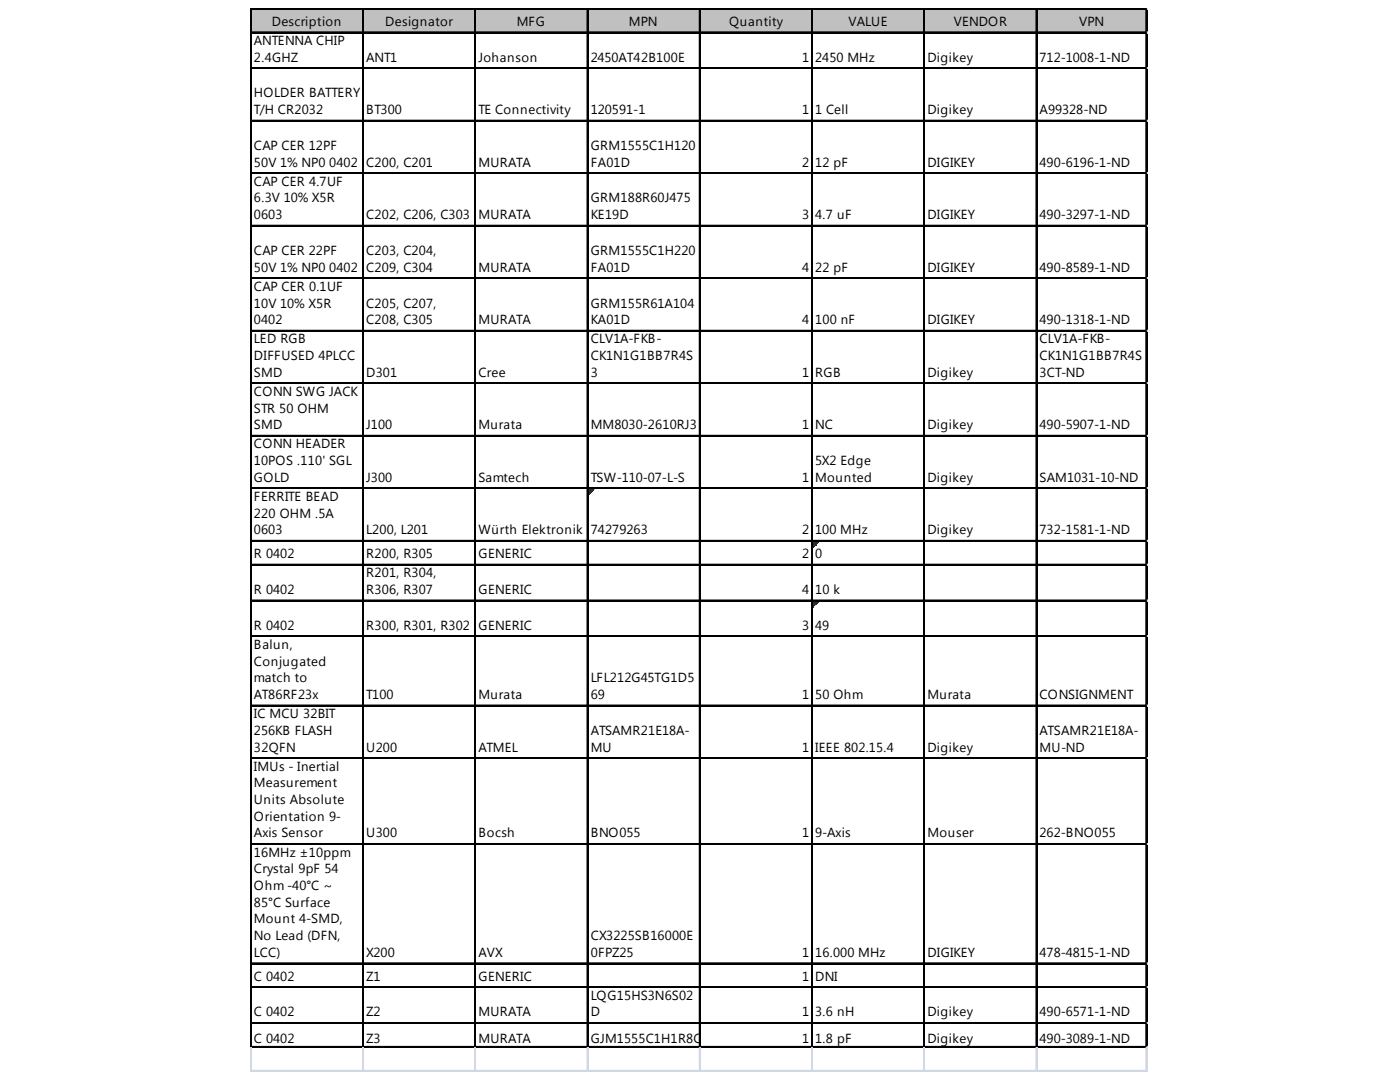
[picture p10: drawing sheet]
<svg xmlns="http://www.w3.org/2000/svg" width="279mm" height="216mm" viewBox="0 0 279 216" stroke-linecap="round" stroke-linejoin="round" font-family="sans-serif">
<defs><g id="words">
<g font-size="2.6">
<text x="54.3" y="5.2">Description</text>
<text x="76.9" y="5.2">Designator</text>
<text x="103.1" y="5.2">MFG</text>
<text x="125.5" y="5.2">MPN</text>
<text x="145.5" y="5.2">Quantity</text>
<text x="169.4" y="5.2">VALUE</text>
<text x="190.3" y="5.2">VENDOR</text>
<text x="215.3" y="5.2">VPN</text>
<text x="50.7" y="9">ANTENNA CHIP</text>
<text x="50.7" y="12.3">2.4GHZ</text>
<text x="73.1" y="12.3">ANT1</text>
<text x="95.5" y="12.3">Johanson</text>
<text x="117.9" y="12.3">2450AT42B100E</text>
<text x="160.1" y="12.3">1</text>
<text x="162.7" y="12.3">2450 MHz</text>
<text x="185.1" y="12.3">Digikey</text>
<text x="207.5" y="12.3">712-1008-1-ND</text>
<text x="50.7" y="19.4">HOLDER BATTERY</text>
<text x="50.7" y="22.8">T/H CR2032</text>
<text x="73.1" y="22.8">BT300</text>
<text x="95.5" y="22.8">TE Connectivity</text>
<text x="117.9" y="22.8">120591-1</text>
<text x="160.1" y="22.8">1</text>
<text x="162.7" y="22.8">1 Cell</text>
<text x="185.1" y="22.8">Digikey</text>
<text x="207.5" y="22.8">A99328-ND</text>
<text x="50.7" y="29.9">CAP CER 12PF</text>
<text x="117.9" y="29.9">GRM1555C1H120</text>
<text x="50.7" y="33.3">50V 1% NP0 0402</text>
<text x="73.1" y="33.3">C200, C201</text>
<text x="95.5" y="33.3">MURATA</text>
<text x="117.9" y="33.3">FA01D</text>
<text x="160.1" y="33.3">2</text>
<text x="162.7" y="33.3">12 pF</text>
<text x="185.1" y="33.3">DIGIKEY</text>
<text x="207.5" y="33.3">490-6196-1-ND</text>
<text x="50.7" y="37.1">CAP CER 4.7UF</text>
<text x="50.7" y="40.4">6.3V 10% X5R</text>
<text x="117.9" y="40.4">GRM188R60J475</text>
<text x="50.7" y="43.7">0603</text>
<text x="73.1" y="43.7">C202, C206, C303</text>
<text x="95.5" y="43.7">MURATA</text>
<text x="117.9" y="43.7">KE19D</text>
<text x="160.1" y="43.7">3</text>
<text x="162.7" y="43.7">4.7 uF</text>
<text x="185.1" y="43.7">DIGIKEY</text>
<text x="207.5" y="43.7">490-3297-1-ND</text>
<text x="50.7" y="50.9">CAP CER 22PF</text>
<text x="73.1" y="50.9">C203, C204,</text>
<text x="117.9" y="50.9">GRM1555C1H220</text>
<text x="50.7" y="54.2">50V 1% NP0 0402</text>
<text x="50.7" y="58">CAP CER 0.1UF</text>
<text x="73.1" y="54.2">C209, C304</text>
<text x="95.5" y="54.2">MURATA</text>
<text x="117.9" y="54.2">FA01D</text>
<text x="160.1" y="54.2">4</text>
<text x="162.7" y="54.2">22 pF</text>
<text x="185.1" y="54.2">DIGIKEY</text>
<text x="207.5" y="54.2">490-8589-1-ND</text>
<text x="50.7" y="61.4">10V 10% X5R</text>
<text x="50.7" y="64.7">0402</text>
<text x="73.1" y="61.4">C205, C207,</text>
<text x="73.1" y="64.7">C208, C305</text>
<text x="95.5" y="64.7">MURATA</text>
<text x="117.9" y="61.4">GRM155R61A104</text>
<text x="117.9" y="64.7">KA01D</text>
<text x="160.1" y="64.7">4</text>
<text x="162.7" y="64.7">100 nF</text>
<text x="185.1" y="64.7">DIGIKEY</text>
<text x="207.5" y="64.7">490-1318-1-ND</text>
<text x="50.7" y="68.5">LED RGB</text>
<text x="50.7" y="71.8">DIFFUSED 4PLCC</text>
<text x="117.9" y="68.5">CLV1A-FKB-</text>
<text x="117.9" y="71.8">CK1N1G1BB7R4S</text>
<text x="207.5" y="68.5">CLV1A-FKB-</text>
<text x="207.5" y="71.8">CK1N1G1BB7R4S</text>
<text x="50.7" y="75.2">SMD</text>
<text x="73.1" y="75.2">D301</text>
<text x="95.5" y="75.2">Cree</text>
<text x="117.9" y="75.2">3</text>
<text x="160.1" y="75.2">1</text>
<text x="162.7" y="75.2">RGB</text>
<text x="185.1" y="75.2">Digikey</text>
<text x="207.5" y="75.2">3CT-ND</text>
<text x="50.7" y="79">CONN SWG JACK</text>
<text x="50.7" y="82.3">STR 50 OHM</text>
<text x="50.7" y="85.7">SMD</text>
<text x="50.7" y="89.5">CONN HEADER</text>
<text x="73.1" y="85.7">J100</text>
<text x="95.5" y="85.7">Murata</text>
<text x="117.9" y="85.7">MM8030-2610RJ3</text>
<text x="160.1" y="85.7">1</text>
<text x="162.7" y="85.7">NC</text>
<text x="185.1" y="85.7">Digikey</text>
<text x="207.5" y="85.7">490-5907-1-ND</text>
<text x="50.7" y="92.8">10POS .110' SGL</text>
<text x="162.7" y="92.8">5X2 Edge</text>
<text x="50.7" y="96.1">GOLD</text>
<text x="50.7" y="99.9">FERRITE BEAD</text>
<text x="73.1" y="96.1">J300</text>
<text x="95.5" y="96.1">Samtech</text>
<text x="117.9" y="96.1">TSW-110-07-L-S</text>
<text x="160.1" y="96.1">1</text>
<text x="162.7" y="96.1">Mounted</text>
<text x="185.1" y="96.1">Digikey</text>
<text x="207.5" y="96.1">SAM1031-10-ND</text>
<text x="50.7" y="103.3">220 OHM .5A</text>
<text x="50.7" y="106.6">0603</text>
<text x="73.1" y="106.6">L200, L201</text>
<text x="95.5" y="106.6">Würth Elektronik</text>
<text x="117.9" y="106.6">74279263</text>
<text x="160.1" y="106.6">2</text>
<text x="162.7" y="106.6">100 MHz</text>
<text x="185.1" y="106.6">Digikey</text>
<text x="207.5" y="106.6">732-1581-1-ND</text>
<text x="50.7" y="111.4">R 0402</text>
<text x="73.1" y="111.4">R200, R305</text>
<text x="95.5" y="111.4">GENERIC</text>
<text x="160.1" y="111.4">2</text>
<text x="162.7" y="111.4">0</text>
<text x="50.7" y="118.5">R 0402</text>
<text x="73.1" y="115.2">R201, R304,</text>
<text x="73.1" y="118.5">R306, R307</text>
<text x="95.5" y="118.5">GENERIC</text>
<text x="160.1" y="118.5">4</text>
<text x="162.7" y="118.5">10 k</text>
<text x="50.7" y="125.7">R 0402</text>
<text x="73.1" y="125.7">R300, R301, R302</text>
<text x="95.5" y="125.7">GENERIC</text>
<text x="160.1" y="125.7">3</text>
<text x="162.7" y="125.7">49</text>
<text x="50.7" y="129.5">Balun,</text>
<text x="50.7" y="132.8">Conjugated</text>
<text x="50.7" y="136.1">match to</text>
<text x="117.9" y="136.1">LFL212G45TG1D5</text>
<text x="50.7" y="139.5">AT86RF23x</text>
<text x="50.7" y="143.3">IC MCU 32BIT</text>
<text x="73.1" y="139.5">T100</text>
<text x="95.5" y="139.5">Murata</text>
<text x="117.9" y="139.5">69</text>
<text x="160.1" y="139.5">1</text>
<text x="162.7" y="139.5">50 Ohm</text>
<text x="185.1" y="139.5">Murata</text>
<text x="207.5" y="139.5">CONSIGNMENT</text>
<text x="50.7" y="146.6">256KB FLASH</text>
<text x="50.7" y="150">32QFN</text>
<text x="73.1" y="150">U200</text>
<text x="95.5" y="150">ATMEL</text>
<text x="117.9" y="146.6">ATSAMR21E18A-</text>
<text x="117.9" y="150">MU</text>
<text x="160.1" y="150">1</text>
<text x="162.7" y="150">IEEE 802.15.4</text>
<text x="185.1" y="150">Digikey</text>
<text x="207.5" y="146.6">ATSAMR21E18A-</text>
<text x="207.5" y="150">MU-ND</text>
<text x="50.7" y="153.8">IMUs - Inertial</text>
<text x="50.7" y="157.1">Measurement</text>
<text x="50.7" y="160.4">Units Absolute</text>
<text x="50.7" y="163.8">Orientation 9-</text>
<text x="50.7" y="167.1">Axis Sensor</text>
<text x="73.1" y="167.1">U300</text>
<text x="95.5" y="167.1">Bocsh</text>
<text x="117.9" y="167.1">BNO055</text>
<text x="160.1" y="167.1">1</text>
<text x="162.7" y="167.1">9-Axis</text>
<text x="185.1" y="167.1">Mouser</text>
<text x="207.5" y="167.1">262-BNO055</text>
<text x="50.7" y="170.9">16MHz ±10ppm</text>
<text x="50.7" y="174.2">Crystal 9pF 54</text>
<text x="50.7" y="177.6">Ohm -40°C ~</text>
<text x="50.7" y="180.9">85°C Surface</text>
<text x="50.7" y="184.3">Mount 4-SMD,</text>
<text x="50.7" y="187.6">No Lead (DFN,</text>
<text x="50.7" y="190.9">LCC)</text>
<text x="73.1" y="190.9">X200</text>
<text x="95.5" y="190.9">AVX</text>
<text x="117.9" y="187.6">CX3225SB16000E</text>
<text x="117.9" y="190.9">0FPZ25</text>
<text x="160.1" y="190.9">1</text>
<text x="162.7" y="190.9">16.000 MHz</text>
<text x="185.1" y="190.9">DIGIKEY</text>
<text x="207.5" y="190.9">478-4815-1-ND</text>
<text x="50.7" y="195.7">C 0402</text>
<text x="73.1" y="195.7">Z1</text>
<text x="95.5" y="195.7">GENERIC</text>
<text x="160.1" y="195.7">1</text>
<text x="162.7" y="195.7">DNI</text>
<text x="50.7" y="202.8">C 0402</text>
<text x="73.1" y="202.8">Z2</text>
<text x="95.5" y="202.8">MURATA</text>
<text x="117.9" y="199.5">LQG15HS3N6S02</text>
<text x="117.9" y="202.8">D</text>
<text x="160.1" y="202.8">1</text>
<text x="162.7" y="202.8">3.6 nH</text>
<text x="185.1" y="202.8">Digikey</text>
<text x="207.5" y="202.8">490-6571-1-ND</text>
<text x="50.7" y="208.1">C 0402</text>
<text x="73.1" y="208.1">Z3</text>
<text x="95.5" y="208.1">MURATA</text>
<text x="117.9" y="208.1">GJM1555C1H1R8C</text>
<text x="160.1" y="208.1">1</text>
<text x="162.7" y="208.1">1.8 pF</text>
<text x="185.1" y="208.1">Digikey</text>
<text x="207.5" y="208.1">490-3089-1-ND</text>
</g>
</g></defs>
<path d="M50.2 1.8h178.7v4.8h-178.7z" fill="#c0c0c0"/>
<path d="M117.4 97.6h1.2" fill="none" stroke="#008000" stroke-width=".24"/>
<path d="M117.4 97.6h1.2v.2h-1.2z" fill="#008000"/>
<path d="M117.4 97.8h1" fill="none" stroke="#008000" stroke-width=".24"/>
<path d="M117.4 97.8h1v.3h-1z" fill="#008000"/>
<path d="M117.4 98.1h.7" fill="none" stroke="#008000" stroke-width=".24"/>
<path d="M117.4 98.1h.7v.2h-.7z" fill="#008000"/>
<path d="M117.4 98.3h.5" fill="none" stroke="#008000" stroke-width=".24"/>
<path d="M117.4 98.3h.5v.2h-.5z" fill="#008000"/>
<path d="M117.4 98.5h.2" fill="none" stroke="#008000" stroke-width=".24"/>
<path d="M117.4 98.5h.2v.3h-.2z" fill="#008000"/>
<path d="M162.2 108.1h1.2" fill="none" stroke="#008000" stroke-width=".24"/>
<path d="M162.2 108.1h1.2v.2h-1.2z" fill="#008000"/>
<path d="M162.2 108.3h1" fill="none" stroke="#008000" stroke-width=".24"/>
<path d="M162.2 108.3h1v.2h-1z" fill="#008000"/>
<path d="M162.2 108.5h.7" fill="none" stroke="#008000" stroke-width=".24"/>
<path d="M162.2 108.5h.7v.3h-.7z" fill="#008000"/>
<path d="M162.2 108.8h.5" fill="none" stroke="#008000" stroke-width=".24"/>
<path d="M162.2 108.8h.5v.2h-.5z" fill="#008000"/>
<path d="M162.2 109h.2" fill="none" stroke="#008000" stroke-width=".24"/>
<path d="M162.2 109h.2v.3h-.2z" fill="#008000"/>
<path d="M162.2 120h1.2" fill="none" stroke="#008000" stroke-width=".24"/>
<path d="M162.2 120h1.2v.2h-1.2z" fill="#008000"/>
<path d="M162.2 120.2h1" fill="none" stroke="#008000" stroke-width=".24"/>
<path d="M162.2 120.2h1v.3h-1z" fill="#008000"/>
<path d="M162.2 120.5h.7" fill="none" stroke="#008000" stroke-width=".24"/>
<path d="M162.2 120.5h.7v.2h-.7z" fill="#008000"/>
<path d="M162.2 120.7h.5" fill="none" stroke="#008000" stroke-width=".24"/>
<path d="M162.2 120.7h.5v.2h-.5z" fill="#008000"/>
<path d="M162.2 120.9h.2" fill="none" stroke="#008000" stroke-width=".24"/>
<path d="M162.2 120.9h.2v.3h-.2z" fill="#008000"/>
<g fill="none" stroke="#000" stroke-width=".24">
<path d="M50 1.6v207.5M50.1 1.6v207.5M50.2 1.6h178.7M50.2 1.7h178.7M50.2 6.4h178.7M50.2 6.5h178.7M50.2 13.5h178.7M50.2 13.6h178.7M72.4 1.8v207.3M72.5 1.8v207.3M94.8 1.8v207.3M94.9 1.8v207.3"/>
<path d="M117.2 1.8v207.3M117.3 1.8v207.3M139.6 1.8v207.3M139.7 1.8v207.3M162 1.8v207.3M162.1 1.8v207.3M184.4 1.8v207.3M184.5 1.8v207.3M206.8 1.8v207.3M206.9 1.8v207.3M228.7 1.8v207.3M228.8 1.8v207.3"/>
<path d="M50.2 24h178.7M50.2 24.1h178.7M50.2 34.5h178.7M50.2 34.6h178.7M50.2 45h178.7M50.2 45.1h178.7M50.2 55.4h178.7M50.2 55.6h178.7M50.2 65.9h178.7M50.2 66h178.7M50.2 76.4h178.7M50.2 76.5h178.7"/>
<path d="M50.2 86.9h178.7M50.2 87h178.7M50.2 97.4h178.7M50.2 97.5h178.7M50.2 107.8h178.7M50.2 108h178.7M50.2 112.6h178.7M50.2 112.7h178.7M50.2 119.7h178.7M50.2 119.9h178.7M50.2 126.9h178.7M50.2 127h178.7"/>
<path d="M50.2 140.7h178.7M50.2 140.8h178.7M50.2 151.2h178.7M50.2 151.3h178.7M50.2 168.3h178.7M50.2 168.4h178.7M50.2 192.1h178.7M50.2 192.3h178.7M50.2 196.9h178.7M50.2 197h178.7M50.2 204.1h178.7M50.2 204.2h178.7"/>
<path d="M50.2 208.8h178.7M50.2 208.9h178.7"/>
</g>
<g fill="none" stroke="#d0d7e5" stroke-width=".24">
<path d="M228.9 1.6h.1M50 209.1v4.8M50.1 209.1v4.8M72.4 209.1v4.8M72.5 209.1v4.8M94.8 209.1v4.8M94.9 209.1v4.8M117.2 209.1v4.8M117.3 209.1v4.8M139.6 209.1v4.8M139.7 209.1v4.8M162 209.1v4.8"/>
<path d="M162.1 209.1v4.8M184.4 209.1v4.8M184.5 209.1v4.8M206.8 209.1v4.8M206.9 209.1v4.8M228.7 209.1v4.8M228.8 209.1v4.8"/>
</g>
<path d="M228.9 1.6l.1 .2z" fill="#d0d7e5"/>
<path d="M228.9 6.4h.1" fill="none" stroke="#d0d7e5" stroke-width=".24"/>
<path d="M228.9 6.4l.1 .2z" fill="#d0d7e5"/>
<path d="M228.9 13.5h.1" fill="none" stroke="#d0d7e5" stroke-width=".24"/>
<path d="M228.9 13.5l.1 .3z" fill="#d0d7e5"/>
<path d="M228.9 24h.1" fill="none" stroke="#d0d7e5" stroke-width=".24"/>
<path d="M228.9 24l.1 .2z" fill="#d0d7e5"/>
<path d="M228.9 34.5h.1" fill="none" stroke="#d0d7e5" stroke-width=".24"/>
<path d="M228.9 34.5l.1 .2z" fill="#d0d7e5"/>
<path d="M228.9 45h.1" fill="none" stroke="#d0d7e5" stroke-width=".24"/>
<path d="M228.9 45l.1 .2z" fill="#d0d7e5"/>
<path d="M228.9 55.4h.1" fill="none" stroke="#d0d7e5" stroke-width=".24"/>
<path d="M228.9 55.4l.1 .3z" fill="#d0d7e5"/>
<path d="M228.9 65.9h.1" fill="none" stroke="#d0d7e5" stroke-width=".24"/>
<path d="M228.9 65.9l.1 .3z" fill="#d0d7e5"/>
<path d="M228.9 76.4h.1" fill="none" stroke="#d0d7e5" stroke-width=".24"/>
<path d="M228.9 76.4l.1 .2z" fill="#d0d7e5"/>
<path d="M228.9 86.9h.1" fill="none" stroke="#d0d7e5" stroke-width=".24"/>
<path d="M228.9 86.9l.1 .2z" fill="#d0d7e5"/>
<path d="M228.9 97.4h.1" fill="none" stroke="#d0d7e5" stroke-width=".24"/>
<path d="M228.9 97.4l.1 .2z" fill="#d0d7e5"/>
<path d="M228.9 107.8h.1" fill="none" stroke="#d0d7e5" stroke-width=".24"/>
<path d="M228.9 107.8l.1 .3z" fill="#d0d7e5"/>
<path d="M228.9 112.6h.1" fill="none" stroke="#d0d7e5" stroke-width=".24"/>
<path d="M228.9 112.6l.1 .2z" fill="#d0d7e5"/>
<path d="M228.9 119.7h.1" fill="none" stroke="#d0d7e5" stroke-width=".24"/>
<path d="M228.9 119.7l.1 .3z" fill="#d0d7e5"/>
<path d="M228.9 126.9h.1" fill="none" stroke="#d0d7e5" stroke-width=".24"/>
<path d="M228.9 126.9l.1 .2z" fill="#d0d7e5"/>
<path d="M228.9 140.7h.1" fill="none" stroke="#d0d7e5" stroke-width=".24"/>
<path d="M228.9 140.7l.1 .2z" fill="#d0d7e5"/>
<path d="M228.9 151.2h.1" fill="none" stroke="#d0d7e5" stroke-width=".24"/>
<path d="M228.9 151.2l.1 .2z" fill="#d0d7e5"/>
<path d="M228.9 168.3h.1" fill="none" stroke="#d0d7e5" stroke-width=".24"/>
<path d="M228.9 168.3l.1 .3z" fill="#d0d7e5"/>
<path d="M228.9 192.1h.1" fill="none" stroke="#d0d7e5" stroke-width=".24"/>
<path d="M228.9 192.1l.1 .3z" fill="#d0d7e5"/>
<path d="M228.9 196.9h.1" fill="none" stroke="#d0d7e5" stroke-width=".24"/>
<path d="M228.9 196.9l.1 .2z" fill="#d0d7e5"/>
<path d="M228.9 204.1h.1" fill="none" stroke="#d0d7e5" stroke-width=".24"/>
<path d="M228.9 204.1l.1 .2z" fill="#d0d7e5"/>
<path d="M228.9 208.8h.1" fill="none" stroke="#d0d7e5" stroke-width=".24"/>
<path d="M228.9 208.8l.1 .3z" fill="#d0d7e5"/>
<path d="M50 213.6h179M50 213.7h179" fill="none" stroke="#d0d7e5" stroke-width=".24"/>
<use href="#words"/>
</svg>
